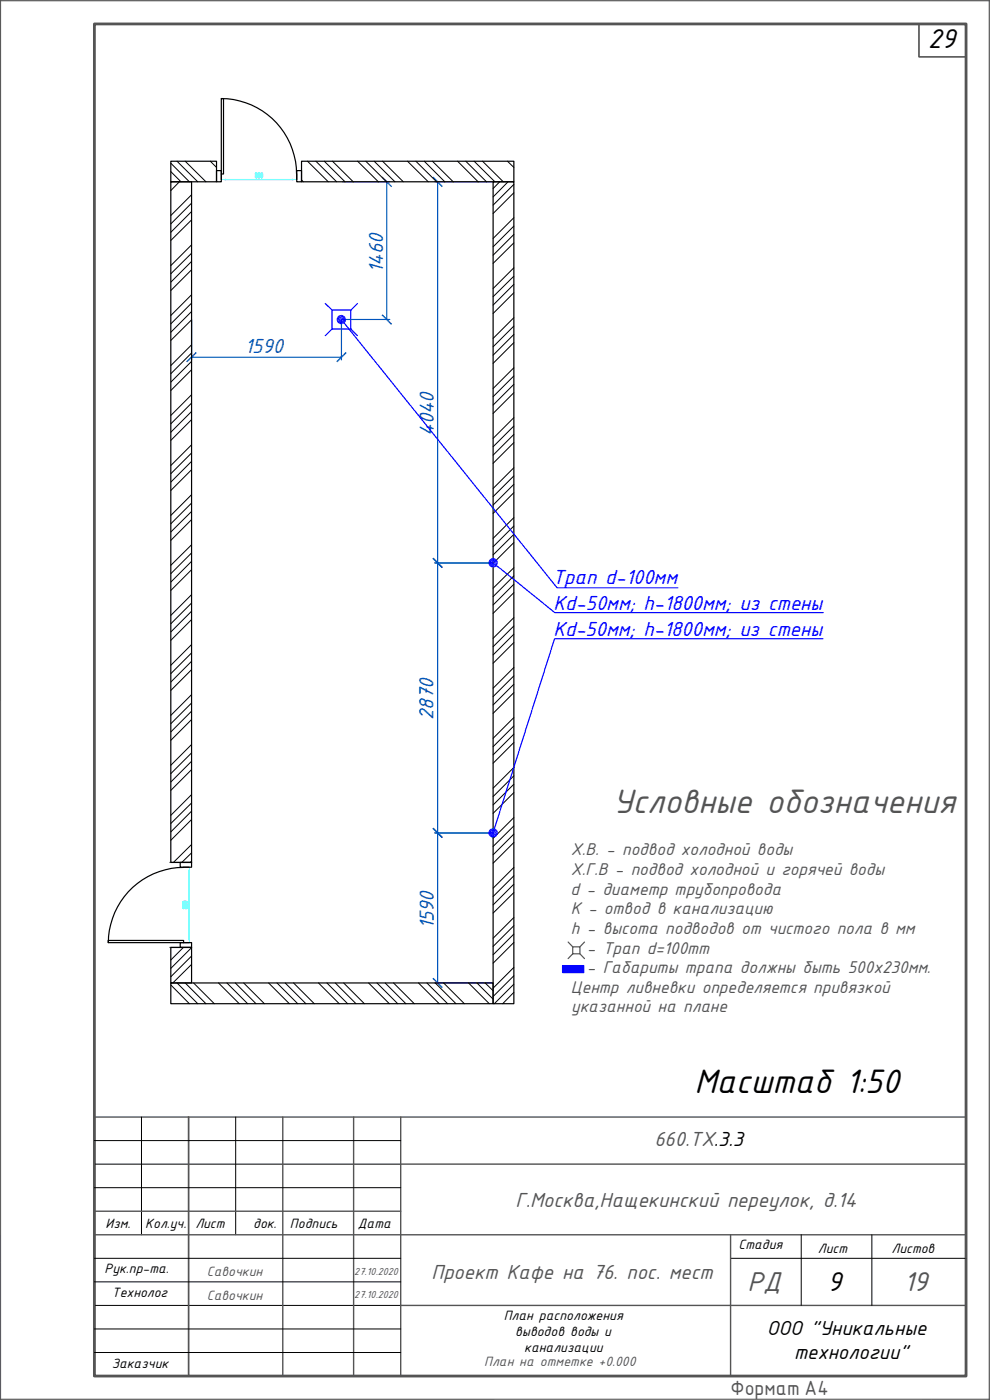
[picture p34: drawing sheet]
<svg xmlns="http://www.w3.org/2000/svg" width="210mm" height="297mm" viewBox="0 0 210 297" stroke-linecap="round" stroke-linejoin="round" font-family="sans-serif">
<defs><g id="words">
<text font-size="7.7" fill="#545454" x="130" y="172.6">Условные обозначения</text>
<text font-size="7.7" x="147.3" y="231.8">Масштаб 1:50</text>
<g font-size="6.2">
<text x="196.8" y="10.1">29</text>
<text x="175.5" y="273.9">9</text>
</g>
<g font-size="6.2" fill="#545454">
<text x="158.6" y="273.9">РД</text>
<text x="191.7" y="273.9">19</text>
</g>
<g font-size="4.7" fill="#005cb8">
<text x="81.3" y="58" transform="rotate(-90 81.3 58)">1460</text>
<text x="51.9" y="75">1590</text>
<text x="92" y="92.5" transform="rotate(-90 92 92.5)">4040</text>
<text x="92" y="152.7" transform="rotate(-90 92 152.7)">2870</text>
<text x="92" y="197.2" transform="rotate(-90 92 197.2)">1590</text>
</g>
<g font-size="4.7" fill="#00f">
<text x="117.2" y="123.8">Трап d-100мм</text>
<text x="117.4" y="129.4">Kd-50мм; h-1800мм; из стены</text>
<text x="117.4" y="134.9">Kd-50мм; h-1800мм; из стены</text>
</g>
<g font-size="4.7" fill="#545454">
<text x="138.8" y="243.1">660.ТХ.3.3</text>
<text x="109.3" y="256.1">Г.Москва,Нащекинский переулок, д.14</text>
<text x="91.6" y="271.4">Проект Кафе на 76. пос. мест</text>
</g>
<g font-size="4.7">
<text x="162.6" y="283.3">ООО &quot;Уникальные</text>
<text x="168.4" y="288.2">технологии&quot;</text>
</g>
<text font-size="4.2" fill="#545454" x="155" y="296">Формат А4</text>
<g font-size="3.9" fill="#545454">
<text x="121.1" y="181.5">Х.В. - подвод холодной воды</text>
<text x="121.1" y="185.7">Х.Г.В - подвод холодной и горячей воды</text>
<text x="121" y="189.8">d - диаметр трубопровода</text>
<text x="121.1" y="194">К - отвод в канализацию</text>
<text x="121.1" y="198.2">h - высота подводов от чистого пола в мм</text>
<text x="124.5" y="202.3">- Трап d=100mm</text>
<text x="124.5" y="206.5">- Габариты трапа должны быть 500х230мм.</text>
<text x="121.1" y="210.7">Центр ливневки определяется привязкой</text>
<text x="121.2" y="214.8">указанной на плане</text>
</g>
<g font-size="3.1">
<text x="22.4" y="260.4">Изм.</text>
<text x="30.8" y="260.4">Кол.уч.</text>
<text x="41.4" y="260.4">Лист</text>
<text x="53.7" y="260.4">док.</text>
<text x="61.5" y="260.4">Подпись</text>
<text x="75.9" y="260.4">Дата</text>
<text x="156.6" y="265">Стадия</text>
<text x="173.5" y="265.8">Лист</text>
<text x="189.1" y="265.8">Листов</text>
<text x="22.1" y="270.1">Рук.пр-та.</text>
<text x="23.7" y="275.1">Технолог</text>
<text x="106.8" y="280.1">План расположения</text>
<text x="109.3" y="283.4">выводов воды и</text>
<text x="111.2" y="286.8">канализации</text>
<text x="23.7" y="290.2">Заказчик</text>
</g>
<g font-size="3.1" fill="#545454">
<text x="43.9" y="270.7">Савочкин</text>
<text x="43.9" y="275.7">Савочкин</text>
<text x="102.7" y="289.9">План на отметке +0.000</text>
</g>
<g font-size="2.3" fill="#545454">
<text x="75.1" y="275.5">27.10.2020</text>
<text x="75.1" y="270.5">27.10.2020</text>
</g>
</g></defs>
<path d="M36 183h4.6M36 201h4.6" fill="none" stroke="#545454" stroke-width=".25"/>
<path d="M48 38.1h13.9" fill="none" stroke="#0ff" stroke-width=".25"/>
<g fill="#0ff">
<path d="M46.9 38.1l1.1-.2v.4z"/>
<path d="M61.9 37.9l1 .2-1 .2z"/>
</g>
<path d="M54.2 36.7v.3a.32 .32 0 0 1 .4 .4 .32 .32 0 0 1-.4 .3 .49 .49 0 0 1 .4-.7l-.1-.3zM54.8 36.7a.53 .53 0 0 1 .4 .5 .53 .53 0 0 1-.2 .5h-.2l-.1-.4zM55.4 36.7h.1a.7 .7 0 0 1 0 1l-.2-.2zM40.1 185v14" fill="none" stroke="#0ff" stroke-width=".25"/>
<path d="M45.9 36.2h1v2.4h-1zM46.9 20.9h.5v16h-.5zM46.9 20.9a16 16 0 0 1 16 16M46.9 36.9v1.2M62.9 36.2h1.1v2.4h-1.1zM62.9 36.9v1.2" fill="none" stroke="#000" stroke-width=".25"/>
<g fill="#0ff">
<path d="M40 199h.3l-.2 1z"/>
<path d="M40.1 184l.2 1h-.3z"/>
</g>
<path d="M38.8 192.4v.3h.3a.31 .31 0 0 1 .3-.4 .31 .31 0 0 1 .3 .4h-.4l-.2-.3zM38.8 191.9a.54 .54 0 0 1 .5-.2 .54 .54 0 0 1 .4 .4 .54 .54 0 0 1-.5 .2 .54 .54 0 0 1-.4-.4zM38.8 191.3l.7-.1 .3 .2a.7 .7 0 0 1-1.1 0z" fill="none" stroke="#0ff" stroke-width=".25"/>
<path d="M22.9 199.5h16v.5h-16zM38.2 200h2.4v1h-2.4zM38.2 183h2.4v1h-2.4zM38.9 184a16 16 0 0 0-15.9 16M38.9 200h1.2M38.9 184h1.2" fill="none" stroke="#000" stroke-width=".25"/>
<path d="M69 64.4l1.4 1.4M70.4 65.8h4v4h-4zM70.4 69.8l-1.4 1.4M74.4 69.8l1.4 1.4M75.8 64.4l-1.4 1.4" fill="none" stroke="#00f" stroke-width=".25"/>
<path d="M72.7 38.6h10M82 38.6v29.2M72.4 67.8h10.3" fill="none" stroke="#005cb8" stroke-width=".25"/>
<g fill="#005cb8">
<path d="M80.9 37.7l2.3 1.8-.2 .2z"/>
<path d="M80.9 37.7l.3-.2 2 2z"/>
<path d="M80.9 66.9l.3-.2 2 2z"/>
<path d="M80.9 66.9l2.3 1.8-.2 .2z"/>
</g>
<path d="M40.6 67.8v8.6M40.6 75.8h31.8M72.4 67.8v8.6" fill="none" stroke="#005cb8" stroke-width=".25"/>
<g fill="#005cb8">
<path d="M73.3 74.7l-1.8 2.2-.2-.2z"/>
<path d="M73.3 74.7l.2 .2-2 2z"/>
<path d="M41.5 74.7l.2 .2-2 2z"/>
<path d="M39.5 76.7l2-2-1.8 2.2z"/>
</g>
<path d="M92.2 176.7h12.4M92.8 176.7v31.8M92.2 208.5h12.4" fill="none" stroke="#005cb8" stroke-width=".25"/>
<g fill="#005cb8">
<path d="M91.7 207.6l.2-.2 2 2z"/>
<path d="M91.7 207.6l2.2 1.8-.2 .2z"/>
<path d="M91.7 175.8l2.2 1.8-.2 .2z"/>
<path d="M91.7 175.8l.2-.2 2 2z"/>
</g>
<path d="M92.2 119.4h12.4M92.8 119.4v57.3M92.2 176.7h12.4" fill="none" stroke="#005cb8" stroke-width=".25"/>
<g fill="#005cb8">
<path d="M91.7 175.8l.2-.2 2 2z"/>
<path d="M91.7 175.8l2.2 1.8-.2 .2z"/>
<path d="M91.7 118.5l2.2 1.8-.2 .2z"/>
<path d="M91.7 118.5l.2-.2 2 2z"/>
</g>
<path d="M92.2 38.6h12.4M92.8 38.6v80.8M92.2 119.4h12.4" fill="none" stroke="#005cb8" stroke-width=".25"/>
<g fill="#005cb8">
<path d="M91.7 118.5l.2-.2 2 2z"/>
<path d="M91.7 118.5l2.2 1.8-.2 .2z"/>
<path d="M91.7 37.7l2.2 1.8-.2 .2z"/>
<path d="M91.7 37.7l.2-.2 2 2z"/>
</g>
<g fill="none" stroke="#000" stroke-width=".21">
<path d="M36.2 36.4l2.2 2.2M36.2 34.6l4 4M36.3 38.6l-.1 .1M37.5 34.2l4.5 4.4M38.1 38.6l-1.9 1.8M39.3 34.2l4.4 4.4M44.6 34.2l1.3 1.3M64 38.2l.3 .4M65.2 34.2l4.4 4.4M67 34.2l4.4 4.4M68.8 34.2l4.4 4.4M70.5 34.2l4.4 4.4"/>
<path d="M75.9 34.2l4.4 4.4M77.6 34.2l4.4 4.4M79.4 34.2l4.4 4.4M81.2 34.2l4.4 4.4M86.4 34.2l4.4 4.4M88.2 34.2l4.4 4.4M90 34.2l4.4 4.4M91.7 34.2l4.4 4.4M97.1 34.2l4.3 4.4M98.8 34.2l4.4 4.4M100.6 34.2l4.4 4.4M102.4 34.2l4.4 4.4"/>
<path d="M106 38.6l-1.4 1.4M107.7 34.2l1.3 1.3M107.8 38.6l-3.2 3.2M109 39.1l-4.4 4.4M40.6 57.2l-4.4 4.4M40.6 46.7l-4.4 4.3M40.6 55.5l-4.4 4.4M40.6 44.9l-4.4 4.4M40.6 53.7l-4.4 4.4M40.6 43.1l-4.4 4.4M40.6 51.9l-4.4 4.4M40.6 41.3l-4.4 4.4"/>
<path d="M109 46.2l-4.4 4.4M109 56.8l-4.4 4.4M109 48l-4.4 4.4M109 58.6l-4.4 4.3M109 49.7l-4.4 4.4M109 40.9l-4.4 4.4M109 51.5l-4.4 4.4M40.6 78.4l-4.4 4.4M40.6 67.9l-4.4 4.3M40.6 76.7l-4.4 4.4M40.6 66.1l-4.4 4.4M40.6 74.9l-4.4 4.4"/>
<path d="M40.6 64.3l-4.4 4.4M40.6 73.2l-4.4 4.4M40.6 62.5l-4.4 4.4M109 67.4l-4.4 4.4M109 78l-4.4 4.4M109 69.2l-4.4 4.4M109 79.8l-4.4 4.4M109 60.3l-4.4 4.4M109 71l-4.4 4.4M109 62.1l-4.4 4.4M109 72.7l-4.4 4.4M40.6 99.7l-4.4 4.4"/>
<path d="M40.6 89l-4.4 4.4M40.6 97.9l-4.4 4.4M40.6 87.3l-4.4 4.4M40.6 96.1l-4.4 4.4M40.6 85.5l-4.4 4.4M40.6 94.4l-4.4 4.4M40.6 83.7l-4.4 4.4M109 88.6l-4.4 4.4M109 99.2l-4.4 4.4M109 90.4l-4.4 4.4M109 81.5l-4.4 4.4M109 92.2l-4.4 4.4"/>
<path d="M109 83.3l-4.4 4.4M109 93.9l-4.4 4.4M40.6 110.2l-4.4 4.4M40.6 119.1l-4.4 4.4M40.6 108.5l-4.4 4.4M40.6 117.3l-4.4 4.4M40.6 106.7l-4.4 4.4M40.6 115.6l-4.4 4.3M40.6 104.9l-4.4 4.4M109 109.8l-4.4 4.4M109 101l-4.4 4.4M109 111.6l-4.4 4.4"/>
<path d="M109 102.7l-4.4 4.4M109 113.4l-4.4 4.3M109 104.5l-4.4 4.4M109 115.1l-4.4 4.4M40.6 131.4l-4.4 4.4M40.6 120.9l-4.4 4.4M40.6 129.7l-4.4 4.4M40.6 138.5l-4.4 4.4M40.6 127.9l-4.4 4.4M40.6 136.7l-4.4 4.4M40.6 126.2l-4.4 4.4M109 120.4l-4.4 4.4"/>
<path d="M109 131l-4.4 4.4M109 122.2l-4.4 4.4M109 132.8l-4.4 4.4M109 124l-4.4 4.4M109 134.5l-4.4 4.4M109 125.7l-4.4 4.4M109 136.3l-4.4 4.4M40.6 152.7l-4.4 4.4M40.6 142.1l-4.4 4.4M40.6 150.9l-4.4 4.4M40.6 140.3l-4.4 4.4M40.6 159.7l-4.4 4.4"/>
<path d="M40.6 149.1l-4.4 4.4M40.6 157.9l-4.4 4.4M40.6 147.4l-4.4 4.4M109 141.6l-4.4 4.4M109 152.2l-4.4 4.4M109 143.4l-4.4 4.4M109 154l-4.4 4.4M109 145.2l-4.4 4.4M109 155.7l-4.4 4.4M109 146.9l-4.4 4.4M109 157.5l-4.4 4.4M40.6 173.9l-4.4 4.4"/>
<path d="M40.6 163.3l-4.4 4.4M40.6 172.1l-4.4 4.4M40.6 161.5l-4.4 4.4M40.6 170.3l-4.4 4.4M40.6 179.2l-3.8 3.8M40.6 168.6l-4.4 4.4M109 162.8l-4.4 4.4M109 173.4l-4.4 4.4M109 164.6l-4.4 4.4M109 175.2l-4.4 4.4M109 166.4l-4.4 4.4M109 177l-4.4 4.4"/>
<path d="M109 168.1l-4.4 4.5M109 178.7l-4.4 4.4M40.6 182.7l-.3 .3M40.6 180.9l-2 2.1M109 184l-4.4 4.4M109 194.6l-4.4 4.5M109 185.8l-4.4 4.4M109 196.4l-4.4 4.4M109 187.6l-4.4 4.4M109 198.2l-4.4 4.4M109 189.4l-4.4 4.3M109 199.9l-4.4 4.4"/>
<path d="M36.2 209l4 3.9M37.5 208.5l4.5 4.4M38.9 201l-2.7 2.7M39.3 208.5l4.4 4.4M40.6 201l-4.4 4.4M40.6 202.8l-4.4 4.4M40.6 204.6l-3.9 3.9M41.1 208.5l4.4 4.4M46.4 208.5l4.4 4.4M48.1 208.5l4.4 4.4M49.9 208.5l4.4 4.4M51.7 208.5l4.4 4.4"/>
<path d="M57 208.5l4.4 4.4M58.8 208.5l4.4 4.4M60.5 208.5l4.4 4.4M62.3 208.5l4.4 4.4M67.6 208.5l4.4 4.4M69.3 208.5l4.4 4.4M71.1 208.5l4.4 4.4M72.9 208.5l4.4 4.4M78.2 208.5l4.4 4.4M80 208.5l4.4 4.4M81.7 208.5l4.4 4.4M83.5 208.5l4.4 4.4"/>
<path d="M88.8 208.5l4.4 4.4M90.6 208.5l4.4 4.4M92.3 208.5l4.4 4.4M94.1 208.5l4.4 4.4M99.4 208.5l4.4 4.4M101.2 208.5l3.4 3.5M102.9 208.5l1.7 1.7M109 205.2l-4.4 4.4M109 207l-4.4 4.4M109 208.8l-4.1 4.1M109 210.5l-2.4 2.4"/>
</g>
<path d="M36.2 38.6h4.4v144.4h-4.4zM36.2 34.2h9.7v4.4h-9.7zM64 34.2h45v4.4h-45zM104.6 38.6h4.4v174.3h-4.4zM36.2 208.5h68.4v4.4h-68.4zM36.2 201h4.4v7.5h-4.4z" fill="none" stroke="#000" stroke-width=".25"/>
<g fill="#fff">
<path d="M118.3 120.8h25.5l-25.5 3.9z"/>
<path d="M118.3 124.7l25.5-3.9v3.9z"/>
</g>
<g fill="#00f">
<path d="M71.8 67l.6 .8-.9-.5z"/>
<path d="M71.5 67.3l.9 .5-1-.1z"/>
<path d="M71.4 67.7l1 .1-.9 .3z"/>
<path d="M71.5 68.1l.9-.3-.8 .6z"/>
<path d="M71.6 68.4l.8-.6-.5 .9z"/>
<path d="M72.4 67.8l-.1 1-.4-.1z"/>
<path d="M72.4 67.8l.3 .9-.4 .1z"/>
<path d="M72.4 67.8l.7 .8-.4 .1z"/>
<path d="M72.4 67.8l.9 .5-.2 .3z"/>
<path d="M72.4 67.8l1 .1-.1 .4z"/>
<path d="M72.4 67.8l1-.3v.4z"/>
<path d="M72.4 67.8l.8-.6 .2 .3z"/>
<path d="M72.9 66.9l.3 .3-.8 .6z"/>
<path d="M72.5 66.8l.4 .1-.5 .9z"/>
<path d="M72.1 66.8h.4l-.1 1z"/>
<path d="M71.8 67l.3-.2 .3 1z"/>
</g>
<path d="M73.1 68.6l45.1 56.1h25.6" fill="none" stroke="#00f" stroke-width=".25"/>
<g fill="#fff">
<path d="M117.8 126.4h56.8l-56.8 3.6z"/>
<path d="M117.8 130l56.8-3.6v3.6z"/>
</g>
<g fill="#00f">
<path d="M103.8 118.8l.8 .6-1-.3z"/>
<path d="M103.6 119.1l1 .3-1 .1z"/>
<path d="M103.6 119.5l1-.1-.9 .5z"/>
<path d="M103.7 119.9l.9-.5-.6 .8z"/>
<path d="M104.6 119.4l-.3 1-.3-.2z"/>
<path d="M104.6 119.4l.1 1h-.4z"/>
<path d="M104.6 119.4l.5 .9-.4 .1z"/>
<path d="M104.6 119.4l.8 .7-.3 .2z"/>
<path d="M104.6 119.4l1 .3-.2 .4z"/>
<path d="M104.6 119.4l1-.1v.4z"/>
<path d="M104.6 119.4l.9-.4 .1 .3z"/>
<path d="M105.2 118.6l.3 .4-.9 .4z"/>
<path d="M104.9 118.4l.3 .2-.6 .8z"/>
<path d="M104.5 118.4h.4l-.3 1z"/>
<path d="M104.1 118.5l.4-.1 .1 1z"/>
<path d="M103.8 118.8l.3-.3 .5 .9z"/>
</g>
<path d="M105.4 120.1l12.3 9.9h56.9" fill="none" stroke="#00f" stroke-width=".25"/>
<g fill="#fff">
<path d="M117.7 131.9h56.9l-56.9 3.6z"/>
<path d="M117.7 135.5l56.9-3.6v3.6z"/>
</g>
<g fill="#00f">
<path d="M104.6 176.7l.1 1h-.4z"/>
<path d="M104.6 176.7l.5 .9-.4 .1z"/>
<path d="M104.6 176.7l.8 .6-.3 .3z"/>
<path d="M104.6 176.7l1 .3-.2 .3z"/>
<path d="M104.6 176.7l1-.1v.4z"/>
<path d="M104.6 176.7l.9-.5 .1 .4z"/>
<path d="M105.2 175.9l.3 .3-.9 .5z"/>
<path d="M104.9 175.8l.3 .1-.6 .8z"/>
<path d="M104.5 175.7l.4 .1-.3 .9z"/>
<path d="M104.1 175.8l.4-.1 .1 1z"/>
<path d="M103.8 176.1l.3-.3 .5 .9z"/>
<path d="M103.8 176.1l.8 .6-1-.3z"/>
<path d="M103.6 176.4l1 .3-1 .1z"/>
<path d="M103.6 176.8l1-.1-.9 .5z"/>
<path d="M103.7 177.2l.9-.5-.6 .8z"/>
<path d="M104.6 176.7l-.3 1-.3-.2z"/>
</g>
<path d="M174.6 135.5h-57l-12.7 40.3" fill="none" stroke="#00f" stroke-width=".25"/>
<path d="M20 5.1h184.9v286.8h-184.9z" fill="none" stroke="#545454" stroke-width=".59"/>
<path d="M0 296.9h209.9M0 296.9h105" fill="none" stroke="#545454" stroke-width=".21"/>
<path d="M0 296.9h209.9" fill="none" stroke="#545454" stroke-width=".21"/>
<path d="M209.8 .1h.2v296.8h-.2zM209.9 .1v296.8" fill="none" stroke="#545454" stroke-width=".21"/>
<path d="M209.9 0l.1 .1z" fill="#545454"/>
<path d="M0 0h209.9v.2h-209.9zM0 .1h209.9" fill="none" stroke="#545454" stroke-width=".21"/>
<path d="M0 .1v148.4M.1 .1v296.8" fill="none" stroke="#545454" stroke-width=".21"/>
<path d="M0 .1v296.8" fill="none" stroke="#545454" stroke-width=".21"/>
<path d="M20 5.1h174.9v7h10v279.8h-184.9zM204.9 237.5v54.4" fill="none" stroke="#545454" stroke-width=".25"/>
<g fill="none" stroke="#000" stroke-width=".21">
<path d="M30 237v25M50 237v25M20 247h65M20 242h65M20 252h65M20 276.9h65M20 267h65M20 271.9h65M155 267h49.9M170 262v14.9M185 262v14.9M20 286.9h65"/>
<path d="M20 281.9h65"/>
</g>
<path d="M20 237h184.9v54.9h-184.9zM20 237v54.9M40 237v54.9M60 237v54.9M75 237v54.9M85 237v54.9M20 257h65M85 247h119.9M20 262h184.9M85 276.9h119.9M155 262v29.9" fill="none" stroke="#545454" stroke-width=".3"/>
<path d="M175.7 238.3h27v7.5h-27z" fill="#fff"/>
<path d="M194.9 5.1h10v7h-10zM120.5 199.9l1 1M124 199.9l-1 1M121.5 202.4h1.5v-1.5h-1.5v1.5l-1 1M123 202.4l1 1" fill="none" stroke="#545454" stroke-width=".25"/>
<path d="M119.3 204.9h4.5v1.4h-4.5zM119.4 204.9h4.3v1.3h-4.3zM119.5 205.1h4.1v1.1h-4.1zM119.6 205.1h3.9v.9h-3.9zM119.7 205.2h3.7v.8h-3.7zM119.8 205.4h3.5v.4h-3.5v-.4h3.5v.4h-3.5zM119.9 205.4h3.3v.3h-3.3zM120 205.5h3.1v.2h-3.1z" fill="none" stroke="#00f" stroke-width=".25"/>
<use href="#words"/>
</svg>
